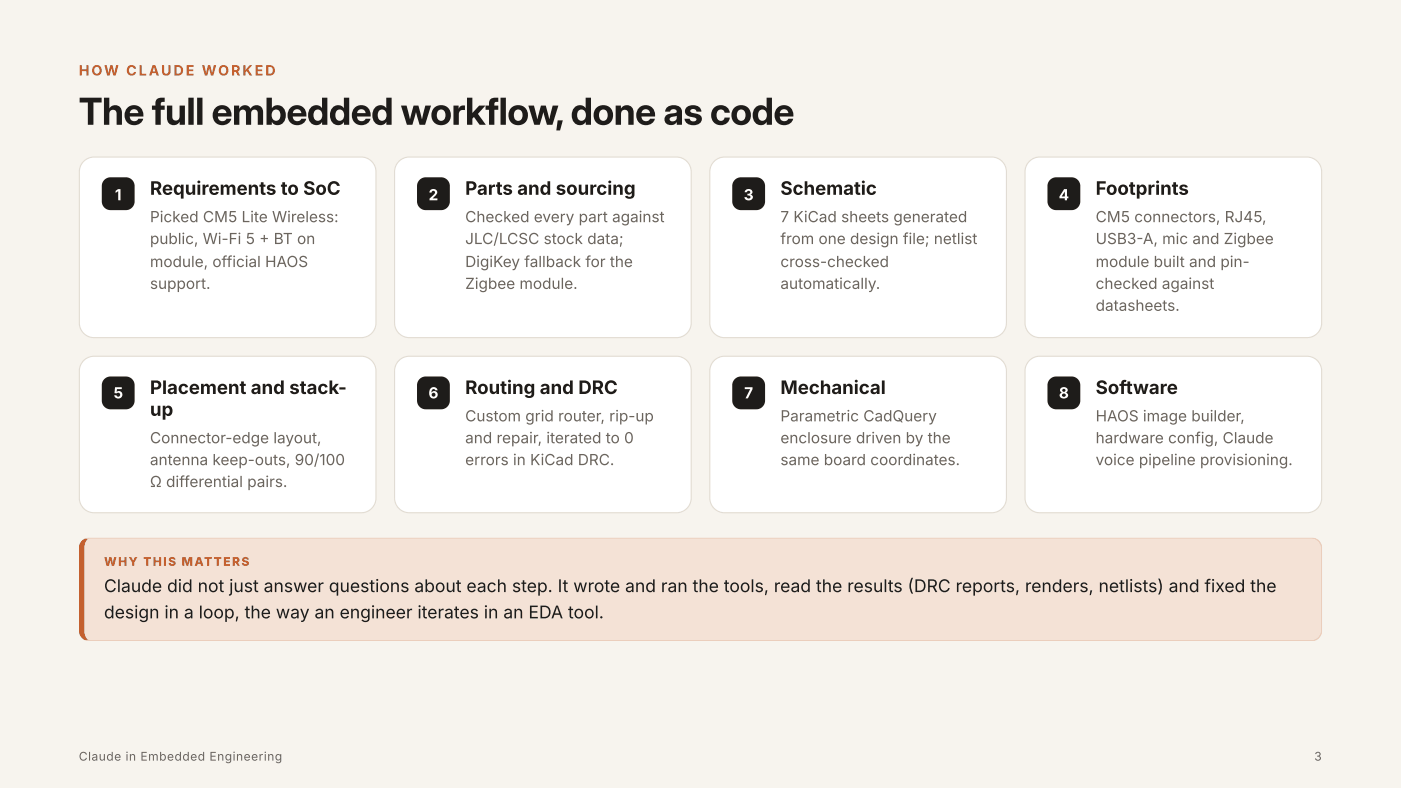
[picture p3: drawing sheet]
<svg xmlns="http://www.w3.org/2000/svg" width="339mm" height="190mm" viewBox="0 0 339 190" stroke-linecap="round" stroke-linejoin="round" font-family="sans-serif">
<defs><g id="words">
<text font-size="9" fill="#1e1c1a" x="19" y="30.2">The full embedded workflow,done as code</text>
<g font-size="4.5" fill="#1e1c1a">
<text x="36.2" y="47.1">Requirements to SoC</text>
<text x="112.4" y="47.1">Parts and sourcing</text>
<text x="188.6" y="47.1">Schematic</text>
<text x="264.8" y="47.1">Footprints</text>
<text x="36.2" y="95.2">Placement and stack-</text>
<text x="112.4" y="95.2">Routing and DRC</text>
<text x="188.6" y="95.2">Mechanical</text>
<text x="264.8" y="95.2">Software</text>
<text x="36.2" y="100.5">up</text>
</g>
<g font-size="4.2" fill="#1e1c1a">
<text x="25.1" y="143.1">Claude did not just answer questions about each step. It wrote and ran the tools, read the results (DRC reports, renders, netlists) and fixed the</text>
<text x="25.1" y="149.5">design in a loop, the way an engineer iterates in an EDA tool.</text>
</g>
<g font-size="3.7" fill="#fff">
<text x="27.8" y="48.4">1</text>
<text x="103.6" y="48.4">2</text>
<text x="179.8" y="48.4">3</text>
<text x="255.9" y="48.4">4</text>
<text x="27.4" y="96.3">5</text>
<text x="103.6" y="96.3">6</text>
<text x="179.9" y="96.3">7</text>
<text x="256" y="96.3">8</text>
</g>
<g font-size="3.7" fill="#6b655e">
<text x="36.2" y="53.7">Picked CM5 Lite Wireless:</text>
<text x="112.4" y="53.7">Checked every part against</text>
<text x="188.6" y="53.7">7 KiCad sheets generated</text>
<text x="264.8" y="53.7">CM5 connectors, RJ45,</text>
<text x="36.2" y="59">public, Wi-Fi 5 + BT on</text>
<text x="112.4" y="59">JLC/LCSC stock data;</text>
<text x="188.6" y="59">from one design file; netlist</text>
<text x="264.8" y="59">USB3-A, mic and Zigbee</text>
<text x="36.2" y="64.6">module, official HAOS</text>
<text x="112.4" y="64.6">DigiKey fallback for the</text>
<text x="188.6" y="64.6">cross-checked</text>
<text x="264.8" y="64.6">module built and pin-</text>
<text x="36.2" y="69.8">support.</text>
<text x="112.4" y="69.8">Zigbee module.</text>
<text x="188.6" y="69.8">automatically.</text>
<text x="264.8" y="69.8">checked against</text>
<text x="264.8" y="75.1">datasheets.</text>
<text x="112.4" y="101.9">Custom grid router, rip-up</text>
<text x="188.6" y="101.9">Parametric CadQuery</text>
<text x="264.8" y="101.9">HAOS image builder,</text>
<text x="36.2" y="107.2">Connector-edge layout,</text>
<text x="112.4" y="107.2">and repair, iterated to 0</text>
<text x="188.6" y="107.2">enclosure driven by the</text>
<text x="264.8" y="107.2">hardware config, Claude</text>
<text x="36.2" y="112.4">antenna keep-outs, 90/100</text>
<text x="112.4" y="112.4">errors in KiCad DRC.</text>
<text x="188.6" y="112.4">same board coordinates.</text>
<text x="264.8" y="112.4">voice pipeline provisioning.</text>
<text x="36.2" y="117.7">Ω differential pairs.</text>
</g>
<text font-size="3.4" fill="#c4602f" x="19" y="18.3">HOW CLAUDE WORKED</text>
<text font-size="2.9" fill="#c4602f" x="25.1" y="136.8">WHY THIS MATTERS</text>
<g font-size="2.9" fill="#6b655e">
<text x="19" y="183.9">Claude in Embedded Engineering</text>
<text x="317.7" y="183.9">3</text>
</g>
</g></defs>
<path d="M0 0h338.7v190.5h-338.7z" fill="#f7f4ee"/>
<path d="M20.4 130.6l.7-.4 .6-.2h295.3a2.51 2.51 0 0 1 2.5 2.6v19.8a2.51 2.51 0 0 1-2.5 2.5h-295.3a2.35 2.35 0 0 1-2-2.5v-20l.2-1z" fill="#f4e2d6"/>
<g fill="#e9c7b2">
<path d="M19 129.9h300.6v1.5h-300.6z"/>
<path d="M19 153.5h300.6v1.5h-300.6z"/>
<path d="M318.1 129.9h1.5v25.1h-1.5z"/>
</g>
<path d="M19 129.9h2.6v25.1h-2.6z" fill="#c4602f"/>
<path d="M20.2 39l1.2-.8 1.4-.2h64.5a3.6 3.6 0 0 1 3.6 3.5v36.6a3.6 3.6 0 0 1-3.6 3.5h-64.5a3.6 3.6 0 0 1-3.6-3.5v-36.6l.3-1.3z" fill="#fff"/>
<path d="M20.2 39l1.2-.8 1.4-.2h64.5a3.6 3.6 0 0 1 3.6 3.5v36.6a3.6 3.6 0 0 1-3.6 3.5h-64.5a3.6 3.6 0 0 1-3.6-3.5v-36.6l.3-1.3z" fill="none" stroke="#e2dcd2" stroke-width=".26"/>
<path d="M25.2 43.5l.5-.4 .8-.2h3.9a2.12 2.12 0 0 1 2.1 2.1v3.7a2.12 2.12 0 0 1-2.1 2.1h-3.7a2.12 2.12 0 0 1-2.1-2.1v-3.9l.3-.8z" fill="#1e1c1a"/>
<path d="M96.4 39l1.2-.8 1.4-.2h64.5a3.6 3.6 0 0 1 3.6 3.5v36.6a3.6 3.6 0 0 1-3.6 3.5h-64.5a3.6 3.6 0 0 1-3.6-3.5v-36.6l.3-1.3z" fill="#fff"/>
<path d="M96.4 39l1.2-.8 1.4-.2h64.5a3.6 3.6 0 0 1 3.6 3.5v36.6a3.6 3.6 0 0 1-3.6 3.5h-64.5a3.6 3.6 0 0 1-3.6-3.5v-36.6l.3-1.3z" fill="none" stroke="#e2dcd2" stroke-width=".26"/>
<path d="M101.4 43.5l.5-.4 .8-.2h3.9a2.12 2.12 0 0 1 2.1 2.1v3.7a2.12 2.12 0 0 1-2.1 2.1h-3.7a2.12 2.12 0 0 1-2.1-2.1v-3.9l.3-.8z" fill="#1e1c1a"/>
<path d="M172.6 39l1.2-.8 1.4-.2h64.5a3.6 3.6 0 0 1 3.6 3.5v36.6a3.6 3.6 0 0 1-3.6 3.5h-64.5a3.6 3.6 0 0 1-3.6-3.5v-36.6l.3-1.3z" fill="#fff"/>
<path d="M172.6 39l1.2-.8 1.4-.2h64.5a3.6 3.6 0 0 1 3.6 3.5v36.6a3.6 3.6 0 0 1-3.6 3.5h-64.5a3.6 3.6 0 0 1-3.6-3.5v-36.6l.3-1.3z" fill="none" stroke="#e2dcd2" stroke-width=".26"/>
<path d="M177.6 43.5l.5-.4 .8-.2h3.9a2.12 2.12 0 0 1 2.1 2.1v3.7a2.12 2.12 0 0 1-2.1 2.1h-3.7a2.12 2.12 0 0 1-2.1-2.1v-3.9l.3-.8z" fill="#1e1c1a"/>
<path d="M248.8 39l1.2-.8 1.4-.2h64.5a3.6 3.6 0 0 1 3.6 3.5v36.6a3.6 3.6 0 0 1-3.6 3.5h-64.5a3.6 3.6 0 0 1-3.6-3.5v-36.6l.3-1.3z" fill="#fff"/>
<path d="M248.8 39l1.2-.8 1.4-.2h64.5a3.6 3.6 0 0 1 3.6 3.5v36.6a3.6 3.6 0 0 1-3.6 3.5h-64.5a3.6 3.6 0 0 1-3.6-3.5v-36.6l.3-1.3z" fill="none" stroke="#e2dcd2" stroke-width=".26"/>
<path d="M253.8 43.5l.5-.4 .8-.2h3.9a2.12 2.12 0 0 1 2.1 2.1v3.7a2.12 2.12 0 0 1-2.1 2.1h-3.7a2.12 2.12 0 0 1-2.1-2.1v-3.9l.3-.8z" fill="#1e1c1a"/>
<path d="M20.2 87.2l1.2-.8 1.4-.3h64.5a3.6 3.6 0 0 1 3.6 3.6v30.7a3.6 3.6 0 0 1-3.6 3.6h-64.5a3.6 3.6 0 0 1-3.6-3.6v-30.7l.3-1.4z" fill="#fff"/>
<path d="M20.2 87.2l1.2-.8 1.4-.3h64.5a3.6 3.6 0 0 1 3.6 3.6v30.7a3.6 3.6 0 0 1-3.6 3.6h-64.5a3.6 3.6 0 0 1-3.6-3.6v-30.7l.3-1.4z" fill="none" stroke="#e2dcd2" stroke-width=".26"/>
<path d="M25.2 91.6l.5-.3 .8-.3h3.9a2.12 2.12 0 0 1 2.1 2.1v3.7a2.12 2.12 0 0 1-2.1 2.2h-3.7a2.12 2.12 0 0 1-2.1-2.2v-3.9l.3-.8z" fill="#1e1c1a"/>
<path d="M96.4 87.2l1.2-.8 1.4-.3h64.5a3.6 3.6 0 0 1 3.6 3.6v30.7a3.6 3.6 0 0 1-3.6 3.6h-64.5a3.6 3.6 0 0 1-3.6-3.6v-30.7l.3-1.4z" fill="#fff"/>
<path d="M96.4 87.2l1.2-.8 1.4-.3h64.5a3.6 3.6 0 0 1 3.6 3.6v30.7a3.6 3.6 0 0 1-3.6 3.6h-64.5a3.6 3.6 0 0 1-3.6-3.6v-30.7l.3-1.4z" fill="none" stroke="#e2dcd2" stroke-width=".26"/>
<path d="M101.4 91.6l.5-.3 .8-.3h3.9a2.12 2.12 0 0 1 2.1 2.1v3.7a2.12 2.12 0 0 1-2.1 2.2h-3.7a2.12 2.12 0 0 1-2.1-2.2v-3.9l.3-.8z" fill="#1e1c1a"/>
<path d="M172.6 87.2l1.2-.8 1.4-.3h64.5a3.6 3.6 0 0 1 3.6 3.6v30.7a3.6 3.6 0 0 1-3.6 3.6h-64.5a3.6 3.6 0 0 1-3.6-3.6v-30.7l.3-1.4z" fill="#fff"/>
<path d="M172.6 87.2l1.2-.8 1.4-.3h64.5a3.6 3.6 0 0 1 3.6 3.6v30.7a3.6 3.6 0 0 1-3.6 3.6h-64.5a3.6 3.6 0 0 1-3.6-3.6v-30.7l.3-1.4z" fill="none" stroke="#e2dcd2" stroke-width=".26"/>
<path d="M177.6 91.6l.5-.3 .8-.3h3.9a2.12 2.12 0 0 1 2.1 2.1v3.7a2.12 2.12 0 0 1-2.1 2.2h-3.7a2.12 2.12 0 0 1-2.1-2.2v-3.9l.3-.8z" fill="#1e1c1a"/>
<path d="M248.8 87.2l1.2-.8 1.4-.3h64.5a3.6 3.6 0 0 1 3.6 3.6v30.7a3.6 3.6 0 0 1-3.6 3.6h-64.5a3.6 3.6 0 0 1-3.6-3.6v-30.7l.3-1.4z" fill="#fff"/>
<path d="M248.8 87.2l1.2-.8 1.4-.3h64.5a3.6 3.6 0 0 1 3.6 3.6v30.7a3.6 3.6 0 0 1-3.6 3.6h-64.5a3.6 3.6 0 0 1-3.6-3.6v-30.7l.3-1.4z" fill="none" stroke="#e2dcd2" stroke-width=".26"/>
<path d="M253.8 91.6l.5-.3 .8-.3h3.9a2.12 2.12 0 0 1 2.1 2.1v3.7a2.12 2.12 0 0 1-2.1 2.2h-3.7a2.12 2.12 0 0 1-2.1-2.2v-3.9l.3-.8z" fill="#1e1c1a"/>
<use href="#words"/>
</svg>
